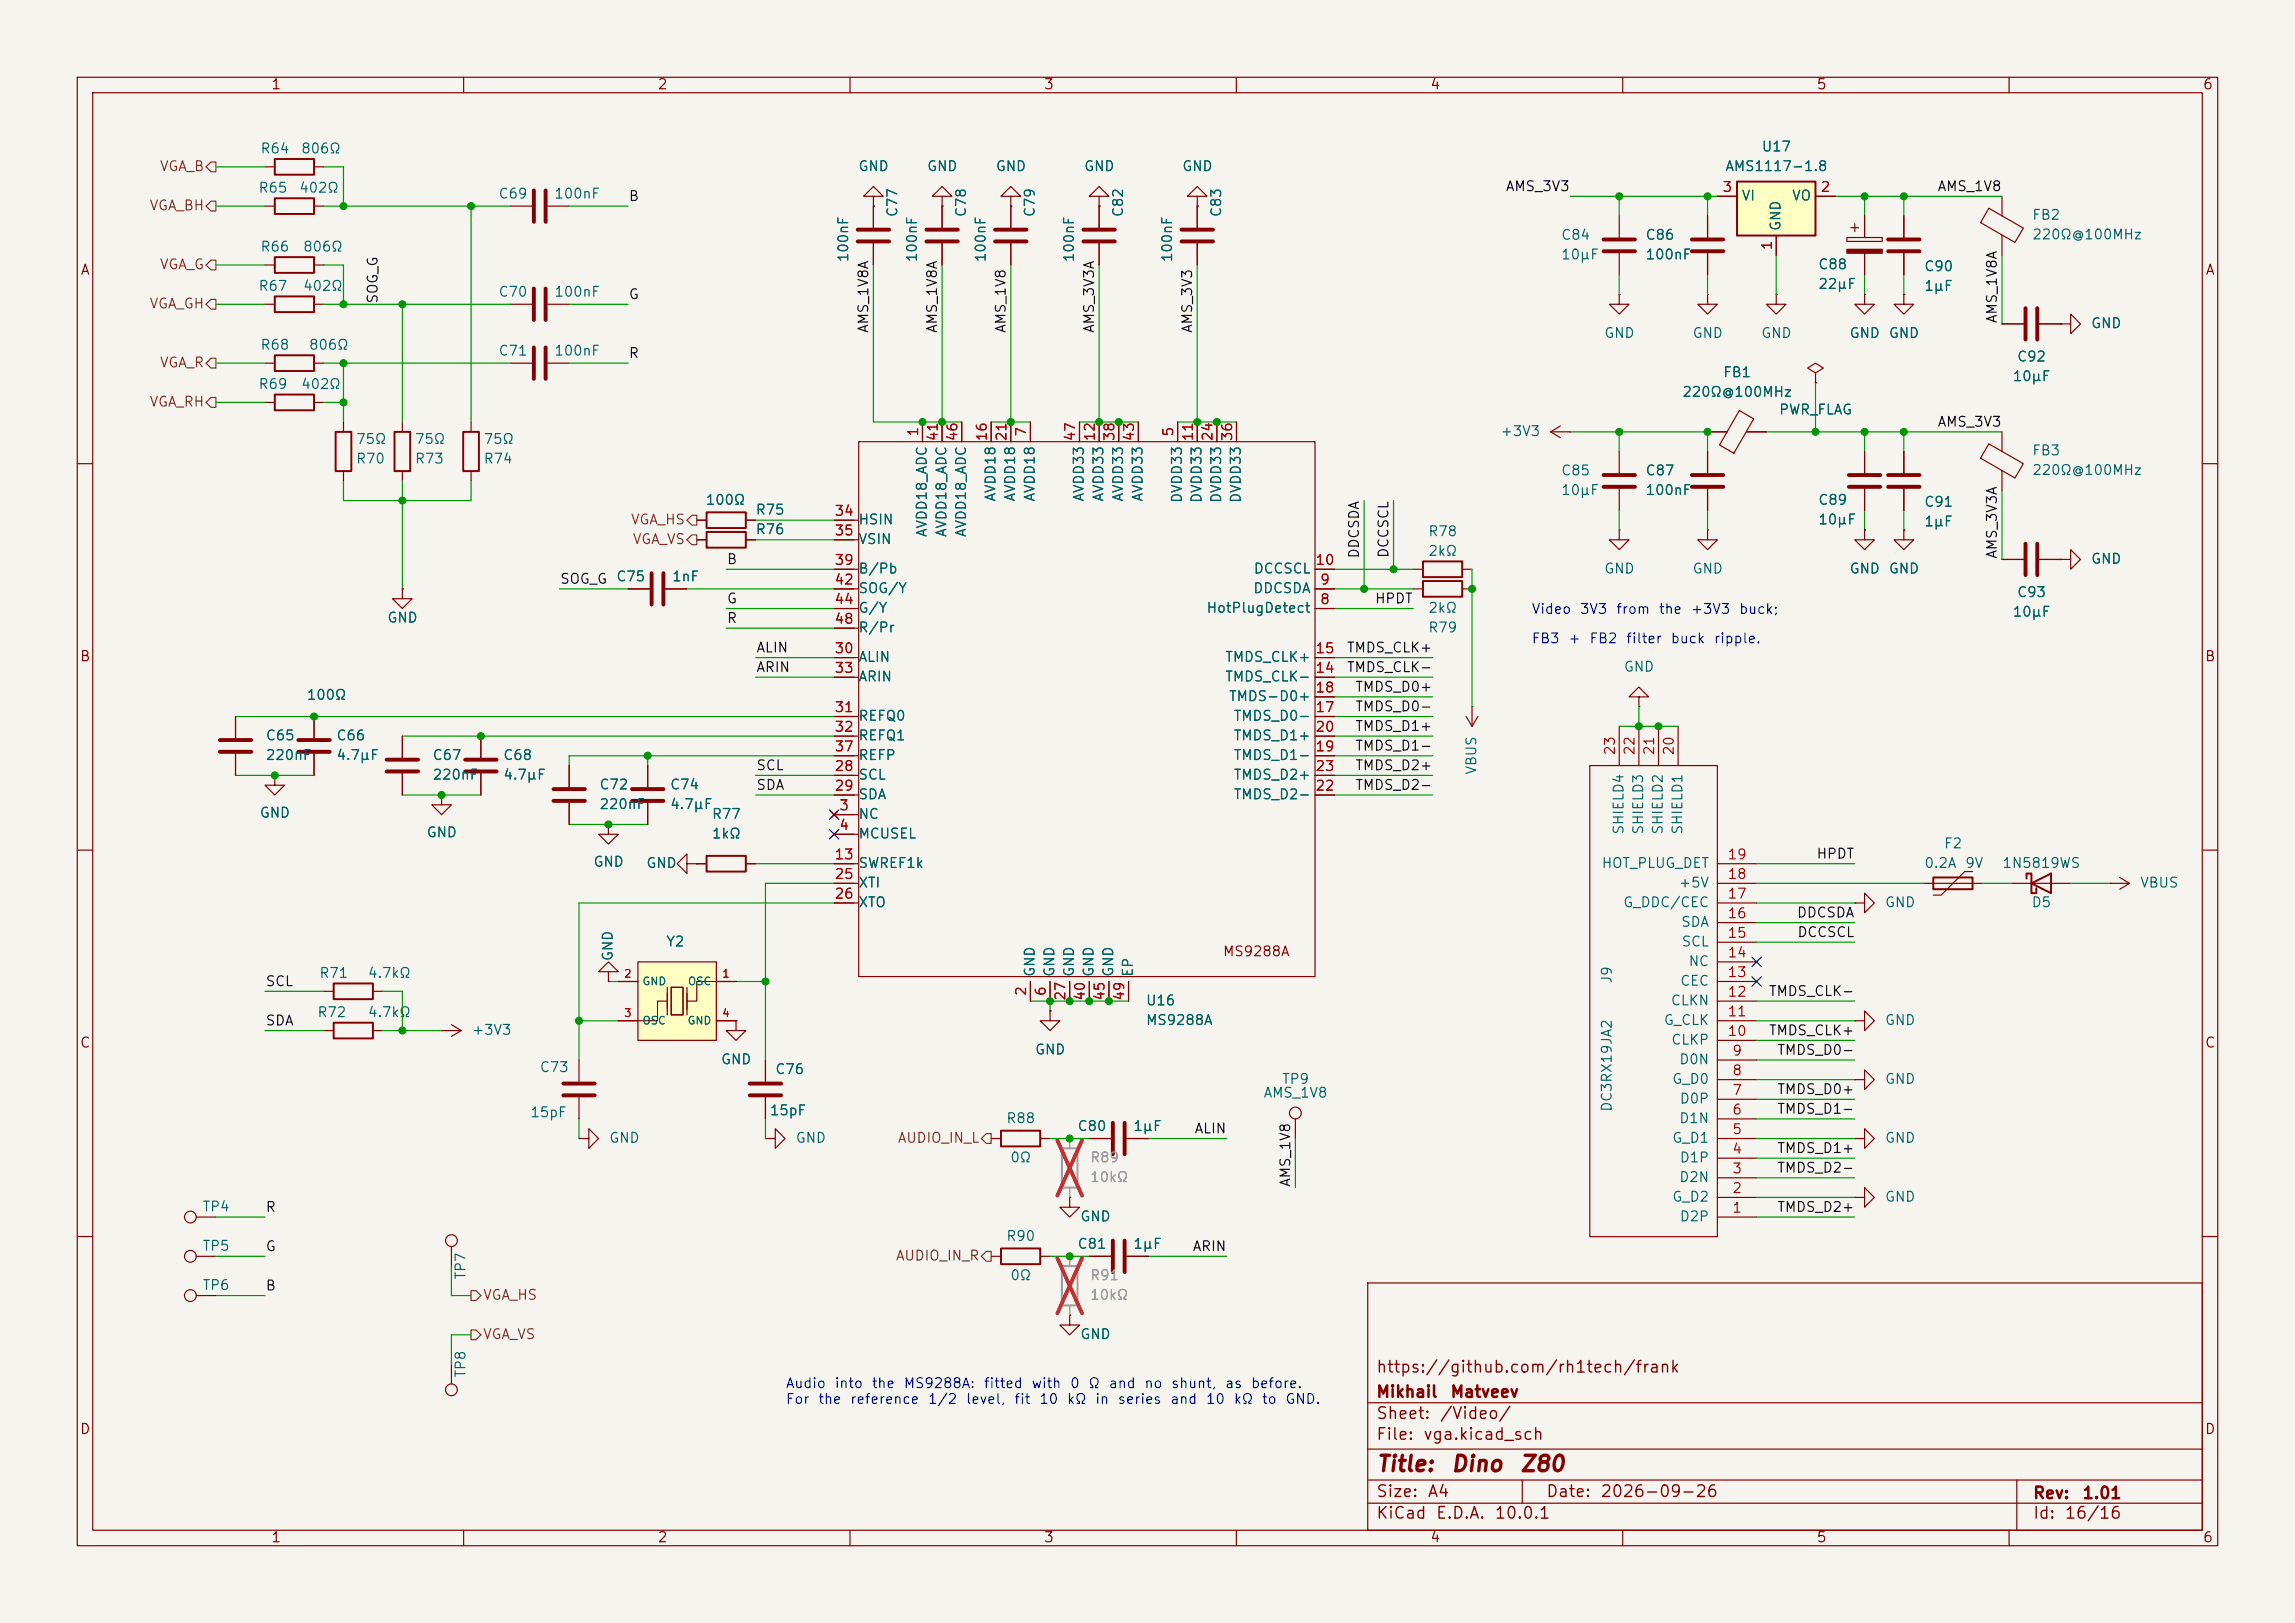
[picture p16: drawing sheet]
<svg xmlns="http://www.w3.org/2000/svg" width="297mm" height="210mm" viewBox="0 0 297 210" stroke-linecap="round" stroke-linejoin="round" font-family="sans-serif">
<defs><g id="words">
<g font-size="2" fill="#840000">
<text x="178" y="190.9">Title:</text>
<text x="187.7" y="190.9">Dino</text>
<text x="196.6" y="190.9">Z80</text>
</g>
<g font-size="1.5" fill="#840000">
<text x="178" y="178">https://github.com/rh1tech/frank</text>
<text x="178" y="184">Sheet:</text>
<text x="178" y="181.2">Mikhail</text>
<text x="186.2" y="184">/Video/</text>
<text x="187.6" y="181.2">Matveev</text>
<text x="178" y="186.7">File:</text>
<text x="184.1" y="186.7">vga.kicad_sch</text>
<text x="178" y="196.9">KiCad</text>
<text x="178" y="194.1">Size:</text>
<text x="184.7" y="194.1">A4</text>
<text x="185.7" y="196.9">E.D.A.</text>
<text x="193.3" y="196.9">10.0.1</text>
<text x="200" y="194.1">Date:</text>
<text x="207" y="194.1">2026-09-26</text>
<text x="263" y="194.3">Rev:</text>
<text x="263" y="196.9">Id:</text>
<text x="267.1" y="196.9">16/16</text>
<text x="269.4" y="194.3">1.01</text>
</g>
<g font-size="1.3" fill="#840000">
<text x="35" y="11.9">1</text>
<text x="85" y="11.9">2</text>
<text x="135" y="11.9">3</text>
<text x="185" y="11.9">4</text>
<text x="235" y="11.9">5</text>
<text x="285" y="11.9">6</text>
<text x="10.3" y="35.9">A</text>
<text x="285.3" y="35.9">A</text>
<text x="10.3" y="85.9">B</text>
<text x="285.3" y="85.9">B</text>
<text x="158.2" y="124.1">MS9288A</text>
<text x="10.3" y="135.9">C</text>
<text x="285.3" y="135.9">C</text>
<text x="10.3" y="185.9">D</text>
<text x="285.3" y="185.9">D</text>
<text x="35" y="199.9">1</text>
<text x="85" y="199.9">2</text>
<text x="135" y="199.9">3</text>
<text x="185" y="199.9">4</text>
<text x="235" y="199.9">5</text>
<text x="285" y="199.9">6</text>
</g>
<g font-size="1.3" fill="#725600">
<text x="20.6" y="22.5">VGA_B</text>
<text x="19.3" y="27.5">VGA_BH</text>
<text x="20.6" y="35.2">VGA_G</text>
<text x="19.3" y="40.2">VGA_GH</text>
<text x="20.6" y="47.9">VGA_R</text>
<text x="19.3" y="52.9">VGA_RH</text>
<text x="81.6" y="68.2">VGA_HS</text>
<text x="81.8" y="70.7">VGA_VS</text>
<text x="116.1" y="148.2">AUDIO_IN_L</text>
<text x="115.8" y="163.4">AUDIO_IN_R</text>
<text x="62.4" y="168.5">VGA_HS</text>
<text x="62.4" y="173.6">VGA_VS</text>
</g>
<g font-size="1.3" fill="#006464">
<text x="33.6" y="20.2">R64</text>
<text x="38.9" y="20.2">806Ω</text>
<text x="111" y="22.5">GND</text>
<text x="119.9" y="22.5">GND</text>
<text x="128.8" y="22.5">GND</text>
<text x="140.2" y="22.5">GND</text>
<text x="152.9" y="22.5">GND</text>
<text x="223.2" y="22.5">AMS1117-1.8</text>
<text x="227.9" y="19.9">U17</text>
<text x="33.4" y="25.2">R65</text>
<text x="38.6" y="25.2">402Ω</text>
<text x="64.4" y="26">C69</text>
<text x="71.6" y="26">100nF</text>
<text x="116.4" y="28.2" transform="rotate(-90 116.4 28.2)">C77</text>
<text x="125.3" y="28.2" transform="rotate(-90 125.3 28.2)">C78</text>
<text x="134.2" y="28.2" transform="rotate(-90 134.2 28.2)">C79</text>
<text x="145.6" y="28.2" transform="rotate(-90 145.6 28.2)">C82</text>
<text x="158.3" y="28.2" transform="rotate(-90 158.3 28.2)">C83</text>
<text x="225.3" y="26.3">VI</text>
<text x="230.7" y="30" transform="rotate(-90 230.7 30)">GND</text>
<text x="231.8" y="26.3">VO</text>
<text x="262.9" y="28.8">FB2</text>
<text x="33.6" y="32.9">R66</text>
<text x="39.1" y="32.9">806Ω</text>
<text x="110.1" y="34" transform="rotate(-90 110.1 34)">100nF</text>
<text x="119" y="34" transform="rotate(-90 119 34)">100nF</text>
<text x="127.9" y="34" transform="rotate(-90 127.9 34)">100nF</text>
<text x="139.3" y="34" transform="rotate(-90 139.3 34)">100nF</text>
<text x="152" y="34" transform="rotate(-90 152 34)">100nF</text>
<text x="201.9" y="33.9">10µF</text>
<text x="201.9" y="31.3">C84</text>
<text x="212.9" y="33.9">100nF</text>
<text x="212.9" y="31.3">C86</text>
<text x="235.2" y="35.2">C88</text>
<text x="248.9" y="35.4">C90</text>
<text x="262.9" y="31.3">220Ω@100MHz</text>
<text x="33.4" y="37.9">R67</text>
<text x="39.1" y="37.9">402Ω</text>
<text x="64.4" y="38.7">C70</text>
<text x="71.6" y="38.7">100nF</text>
<text x="235.2" y="37.7">22µF</text>
<text x="248.9" y="37.9">1µF</text>
<text x="33.6" y="45.6">R68</text>
<text x="39.9" y="45.6">806Ω</text>
<text x="64.4" y="46.3">C71</text>
<text x="71.6" y="46.3">100nF</text>
<text x="207.5" y="44">GND</text>
<text x="218.9" y="44">GND</text>
<text x="227.8" y="44">GND</text>
<text x="239.3" y="44">GND</text>
<text x="244.3" y="44">GND</text>
<text x="260.9" y="47.1">C92</text>
<text x="270.5" y="42.8">GND</text>
<text x="33.4" y="50.6">R69</text>
<text x="38.9" y="50.6">402Ω</text>
<text x="217.6" y="51.7">220Ω@100MHz</text>
<text x="222.9" y="49.1">FB1</text>
<text x="230.1" y="53.9">PWR_FLAG</text>
<text x="260.4" y="49.6">10µF</text>
<text x="46" y="57.8">75Ω</text>
<text x="53.6" y="57.8">75Ω</text>
<text x="62.5" y="57.8">75Ω</text>
<text x="194.1" y="56.7">+3V3</text>
<text x="262.9" y="59.2">FB3</text>
<text x="46" y="60.3">R70</text>
<text x="53.6" y="60.3">R73</text>
<text x="62.5" y="60.3">R74</text>
<text x="91.2" y="65.6">100Ω</text>
<text x="129.1" y="65" transform="rotate(-90 129.1 65)">AVDD18</text>
<text x="131.7" y="65" transform="rotate(-90 131.7 65)">AVDD18</text>
<text x="134.2" y="65" transform="rotate(-90 134.2 65)">AVDD18</text>
<text x="140.6" y="65" transform="rotate(-90 140.6 65)">AVDD33</text>
<text x="143.1" y="65" transform="rotate(-90 143.1 65)">AVDD33</text>
<text x="145.6" y="65" transform="rotate(-90 145.6 65)">AVDD33</text>
<text x="148.2" y="65" transform="rotate(-90 148.2 65)">AVDD33</text>
<text x="153.3" y="65.2" transform="rotate(-90 153.3 65.2)">DVDD33</text>
<text x="155.8" y="65.2" transform="rotate(-90 155.8 65.2)">DVDD33</text>
<text x="158.3" y="65.2" transform="rotate(-90 158.3 65.2)">DVDD33</text>
<text x="160.9" y="65.2" transform="rotate(-90 160.9 65.2)">DVDD33</text>
<text x="201.9" y="64.4">10µF</text>
<text x="201.9" y="61.8">C85</text>
<text x="212.9" y="64.4">100nF</text>
<text x="212.9" y="61.8">C87</text>
<text x="235.2" y="65.6">C89</text>
<text x="248.9" y="65.9">C91</text>
<text x="262.9" y="61.8">220Ω@100MHz</text>
<text x="97.7" y="66.9">R75</text>
<text x="97.7" y="69.4">R76</text>
<text x="111" y="68.2">HSIN</text>
<text x="111" y="70.7">VSIN</text>
<text x="120.2" y="69.6" transform="rotate(-90 120.2 69.6)">AVDD18_ADC</text>
<text x="122.8" y="69.6" transform="rotate(-90 122.8 69.6)">AVDD18_ADC</text>
<text x="125.3" y="69.6" transform="rotate(-90 125.3 69.6)">AVDD18_ADC</text>
<text x="184.7" y="69.7">R78</text>
<text x="235.2" y="68.2">10µF</text>
<text x="248.9" y="68.4">1µF</text>
<text x="79.7" y="75.5">C75</text>
<text x="86.9" y="75.5">1nF</text>
<text x="111" y="74.5">B/Pb</text>
<text x="111" y="77.1">SOG/Y</text>
<text x="162.1" y="77.1">DDCSDA</text>
<text x="162.2" y="74.5">DCCSCL</text>
<text x="184.7" y="72.2">2kΩ</text>
<text x="207.5" y="74.5">GND</text>
<text x="218.9" y="74.5">GND</text>
<text x="239.3" y="74.5">GND</text>
<text x="244.3" y="74.5">GND</text>
<text x="260.9" y="77.6">C93</text>
<text x="270.5" y="73.3">GND</text>
<text x="50" y="80.9">GND</text>
<text x="111" y="79.6">G/Y</text>
<text x="111" y="82.1">R/Pr</text>
<text x="156" y="79.6">HotPlugDetect</text>
<text x="184.7" y="82.1">R79</text>
<text x="184.7" y="79.6">2kΩ</text>
<text x="260.4" y="80.1">10µF</text>
<text x="111" y="86">ALIN</text>
<text x="111" y="88.5">ARIN</text>
<text x="158.5" y="88.5">TMDS_CLK-</text>
<text x="158.5" y="86">TMDS_CLK+</text>
<text x="210.1" y="87.2">GND</text>
<text x="39.6" y="90.9">100Ω</text>
<text x="111" y="93.6">REFQ0</text>
<text x="158.9" y="91">TMDS-D0+</text>
<text x="159.6" y="93.6">TMDS_D0-</text>
<text x="34.3" y="98.7">220nF</text>
<text x="34.3" y="96.1">C65</text>
<text x="43.4" y="98.7">4.7µF</text>
<text x="43.4" y="96.1">C66</text>
<text x="55.9" y="101.2">220nF</text>
<text x="55.9" y="98.7">C67</text>
<text x="65" y="101.2">4.7µF</text>
<text x="65" y="98.7">C68</text>
<text x="111" y="101.2">SCL</text>
<text x="111" y="96.1">REFQ1</text>
<text x="111" y="98.7">REFP</text>
<text x="159.6" y="98.7">TMDS_D1-</text>
<text x="159.6" y="96.1">TMDS_D1+</text>
<text x="159.6" y="101.2">TMDS_D2+</text>
<text x="191.4" y="100.3" transform="rotate(-90 191.4 100.3)">VBUS</text>
<text x="33.5" y="106.1">GND</text>
<text x="77.5" y="105">220nF</text>
<text x="77.5" y="102.5">C72</text>
<text x="86.6" y="105">4.7µF</text>
<text x="86.6" y="102.5">C74</text>
<text x="92" y="106.3">R77</text>
<text x="111" y="106.3">NC</text>
<text x="111" y="103.7">SDA</text>
<text x="159.6" y="103.7">TMDS_D2-</text>
<text x="55.1" y="108.6">GND</text>
<text x="76.7" y="112.5">GND</text>
<text x="83.5" y="112.6">GND</text>
<text x="92" y="108.8">1kΩ</text>
<text x="111" y="108.8">MCUSEL</text>
<text x="111" y="112.6">SWREF1k</text>
<text x="207.2" y="112.6">HOT_PLUG_DET</text>
<text x="210.4" y="108.1" transform="rotate(-90 210.4 108.1)">SHIELD4</text>
<text x="213" y="108.1" transform="rotate(-90 213 108.1)">SHIELD3</text>
<text x="215.5" y="108.1" transform="rotate(-90 215.5 108.1)">SHIELD2</text>
<text x="218" y="108.1" transform="rotate(-90 218 108.1)">SHIELD1</text>
<text x="248.9" y="112.6">0.2A</text>
<text x="251.5" y="110.1">F2</text>
<text x="254.2" y="112.6">9V</text>
<text x="259" y="112.6">1N5819WS</text>
<text x="111" y="115.2">XTI</text>
<text x="111" y="117.7">XTO</text>
<text x="210" y="117.7">G_DDC/CEC</text>
<text x="217.2" y="115.2">+5V</text>
<text x="243.8" y="117.7">GND</text>
<text x="262.8" y="117.7">D5</text>
<text x="276.9" y="115.2">VBUS</text>
<text x="79.6" y="124.5" transform="rotate(-90 79.6 124.5)">GND</text>
<text x="86.1" y="122.8">Y2</text>
<text x="217.5" y="120.2">SDA</text>
<text x="217.5" y="122.8">SCL</text>
<text x="218.4" y="125.3">NC</text>
<text x="41" y="131.9">R72</text>
<text x="41.2" y="126.8">R71</text>
<text x="47.5" y="126.8">4.7kΩ</text>
<text x="47.5" y="131.9">4.7kΩ</text>
<text x="134.2" y="126.5" transform="rotate(-90 134.2 126.5)">GND</text>
<text x="136.8" y="126.5" transform="rotate(-90 136.8 126.5)">GND</text>
<text x="139.3" y="126.5" transform="rotate(-90 139.3 126.5)">GND</text>
<text x="141.8" y="126.5" transform="rotate(-90 141.8 126.5)">GND</text>
<text x="144.4" y="126.5" transform="rotate(-90 144.4 126.5)">GND</text>
<text x="146.9" y="126.5" transform="rotate(-90 146.9 126.5)">EP</text>
<text x="148.2" y="130.4">U16</text>
<text x="208.9" y="127.4" transform="rotate(-90 208.9 127.4)">J9</text>
<text x="216.1" y="130.4">CLKN</text>
<text x="217.3" y="127.9">CEC</text>
<text x="61" y="134.2">+3V3</text>
<text x="133.9" y="136.8">GND</text>
<text x="148.2" y="132.9">MS9288A</text>
<text x="215.2" y="132.9">G_CLK</text>
<text x="216.2" y="135.5">CLKP</text>
<text x="243.8" y="132.9">GND</text>
<text x="69.8" y="139">C73</text>
<text x="93.2" y="138">GND</text>
<text x="100.2" y="139.3">C76</text>
<text x="163.4" y="142.3">AMS_1V8</text>
<text x="165.8" y="140.6">TP9</text>
<text x="208.9" y="144" transform="rotate(-90 208.9 144)">DC3RX19JA2</text>
<text x="216.3" y="140.6">G_D0</text>
<text x="217.2" y="138">D0N</text>
<text x="217.3" y="143.1">D0P</text>
<text x="243.8" y="140.6">GND</text>
<text x="68.5" y="144.9">15pF</text>
<text x="78.7" y="148.2">GND</text>
<text x="99.5" y="144.6">15pF</text>
<text x="102.9" y="148.2">GND</text>
<text x="130.1" y="145.6">R88</text>
<text x="139.4" y="146.7">C80</text>
<text x="146.6" y="146.7">1µF</text>
<text x="216.3" y="148.2">G_D1</text>
<text x="217.2" y="145.6">D1N</text>
<text x="243.8" y="148.2">GND</text>
<text x="130.6" y="150.7">0Ω</text>
<text x="216.3" y="155.8">G_D2</text>
<text x="217.2" y="153.3">D2N</text>
<text x="217.3" y="150.7">D1P</text>
<text x="243.8" y="155.8">GND</text>
<text x="26.1" y="157.1">TP4</text>
<text x="130.1" y="160.9">R90</text>
<text x="139.4" y="161.9">C81</text>
<text x="139.7" y="158.3">GND</text>
<text x="146.6" y="161.9">1µF</text>
<text x="217.3" y="158.3">D2P</text>
<text x="26.1" y="167.2">TP6</text>
<text x="26.1" y="162.2">TP5</text>
<text x="60.6" y="165.7" transform="rotate(-90 60.6 165.7)">TP7</text>
<text x="130.6" y="166">0Ω</text>
<text x="139.7" y="173.6">GND</text>
<text x="60.6" y="178.4" transform="rotate(-90 60.6 178.4)">TP8</text>
</g>
<g font-size="1.3" fill="#0f0f0f">
<text x="81.3" y="26.3">B</text>
<text x="194.8" y="25.1">AMS_3V3</text>
<text x="250.7" y="25.1">AMS_1V8</text>
<text x="49.2" y="39.4" transform="rotate(-90 49.2 39.4)">SOG_G</text>
<text x="81.3" y="39">G</text>
<text x="258.7" y="41.9" transform="rotate(-90 258.7 41.9)">AMS_1V8A</text>
<text x="81.3" y="46.6">R</text>
<text x="112.7" y="43.2" transform="rotate(-90 112.7 43.2)">AMS_1V8A</text>
<text x="121.6" y="43.2" transform="rotate(-90 121.6 43.2)">AMS_1V8A</text>
<text x="130.5" y="43.2" transform="rotate(-90 130.5 43.2)">AMS_1V8</text>
<text x="141.9" y="43.2" transform="rotate(-90 141.9 43.2)">AMS_3V3A</text>
<text x="154.6" y="43.2" transform="rotate(-90 154.6 43.2)">AMS_3V3</text>
<text x="250.7" y="55.5">AMS_3V3</text>
<text x="72.4" y="75.9">SOG_G</text>
<text x="94" y="73.3">B</text>
<text x="176.2" y="72.4" transform="rotate(-90 176.2 72.4)">DDCSDA</text>
<text x="180" y="72.3" transform="rotate(-90 180 72.3)">DCCSCL</text>
<text x="258.7" y="72.4" transform="rotate(-90 258.7 72.4)">AMS_3V3A</text>
<text x="94" y="80.9">R</text>
<text x="94" y="78.4">G</text>
<text x="177.8" y="78.4">HPDT</text>
<text x="97.8" y="84.7">ALIN</text>
<text x="97.8" y="87.3">ARIN</text>
<text x="174.2" y="84.7">TMDS_CLK+</text>
<text x="174.2" y="87.3">TMDS_CLK-</text>
<text x="175.3" y="89.8">TMDS_D0+</text>
<text x="175.3" y="94.9">TMDS_D1+</text>
<text x="175.3" y="92.4">TMDS_D0-</text>
<text x="97.8" y="100">SCL</text>
<text x="175.3" y="97.4">TMDS_D1-</text>
<text x="175.3" y="100">TMDS_D2+</text>
<text x="97.8" y="102.5">SDA</text>
<text x="175.3" y="102.5">TMDS_D2-</text>
<text x="235" y="111.4">HPDT</text>
<text x="232.4" y="119">DDCSDA</text>
<text x="232.5" y="121.6">DCCSCL</text>
<text x="34.3" y="127.9">SCL</text>
<text x="228.8" y="129.2">TMDS_CLK-</text>
<text x="34.3" y="133">SDA</text>
<text x="228.8" y="134.3">TMDS_CLK+</text>
<text x="229.9" y="136.8">TMDS_D0-</text>
<text x="229.9" y="141.9">TMDS_D0+</text>
<text x="154.5" y="147">ALIN</text>
<text x="229.9" y="144.4">TMDS_D1-</text>
<text x="229.9" y="149.5">TMDS_D1+</text>
<text x="167.3" y="153.7" transform="rotate(-90 167.3 153.7)">AMS_1V8</text>
<text x="229.9" y="152.1">TMDS_D2-</text>
<text x="34.3" y="157.1">R</text>
<text x="229.9" y="157.1">TMDS_D2+</text>
<text x="34.3" y="162.2">G</text>
<text x="34.3" y="167.3">B</text>
<text x="154.3" y="162.2">ARIN</text>
</g>
<g font-size="1.3" fill="#a90000">
<text x="222.8" y="25.1">3</text>
<text x="235.5" y="25.1">2</text>
<text x="229.6" y="32.5" transform="rotate(-90 229.6 32.5)">1</text>
<text x="119.1" y="56.6" transform="rotate(-90 119.1 56.6)">1</text>
<text x="121.7" y="57.2" transform="rotate(-90 121.7 57.2)">41</text>
<text x="124.2" y="57.2" transform="rotate(-90 124.2 57.2)">46</text>
<text x="128" y="57.2" transform="rotate(-90 128 57.2)">16</text>
<text x="130.6" y="57.2" transform="rotate(-90 130.6 57.2)">21</text>
<text x="133.1" y="56.6" transform="rotate(-90 133.1 56.6)">7</text>
<text x="139.4" y="57.2" transform="rotate(-90 139.4 57.2)">47</text>
<text x="142" y="57.2" transform="rotate(-90 142 57.2)">12</text>
<text x="144.5" y="57.2" transform="rotate(-90 144.5 57.2)">38</text>
<text x="147.1" y="57.2" transform="rotate(-90 147.1 57.2)">43</text>
<text x="152.1" y="56.6" transform="rotate(-90 152.1 56.6)">5</text>
<text x="154.7" y="57.2" transform="rotate(-90 154.7 57.2)">11</text>
<text x="157.2" y="57.2" transform="rotate(-90 157.2 57.2)">24</text>
<text x="159.8" y="57.2" transform="rotate(-90 159.8 57.2)">36</text>
<text x="107.9" y="67.1">34</text>
<text x="107.9" y="69.6">35</text>
<text x="107.9" y="73.4">39</text>
<text x="107.9" y="75.9">42</text>
<text x="170.1" y="73.4">10</text>
<text x="170.7" y="75.9">9</text>
<text x="107.9" y="78.5">44</text>
<text x="107.9" y="81">48</text>
<text x="170.7" y="78.5">8</text>
<text x="107.9" y="84.8">30</text>
<text x="107.9" y="87.4">33</text>
<text x="170.1" y="87.4">14</text>
<text x="170.1" y="84.8">15</text>
<text x="170.1" y="89.9">18</text>
<text x="107.9" y="92.5">31</text>
<text x="107.9" y="95">32</text>
<text x="170.1" y="92.5">17</text>
<text x="170.1" y="95">20</text>
<text x="107.9" y="100.1">28</text>
<text x="107.9" y="97.5">37</text>
<text x="170.1" y="97.5">19</text>
<text x="170.1" y="100.1">23</text>
<text x="209.3" y="97.8" transform="rotate(-90 209.3 97.8)">23</text>
<text x="211.8" y="97.8" transform="rotate(-90 211.8 97.8)">22</text>
<text x="214.4" y="97.8" transform="rotate(-90 214.4 97.8)">21</text>
<text x="216.9" y="97.8" transform="rotate(-90 216.9 97.8)">20</text>
<text x="107.9" y="102.6">29</text>
<text x="108.5" y="105.2">3</text>
<text x="108.5" y="107.7">4</text>
<text x="170.1" y="102.6">22</text>
<text x="107.9" y="111.5">13</text>
<text x="223.5" y="111.5">19</text>
<text x="107.9" y="114">25</text>
<text x="107.9" y="116.6">26</text>
<text x="223.5" y="119.1">16</text>
<text x="223.5" y="116.6">17</text>
<text x="223.5" y="114">18</text>
<text x="223.5" y="124.2">14</text>
<text x="223.5" y="121.7">15</text>
<text x="133.1" y="129" transform="rotate(-90 133.1 129)">2</text>
<text x="135.6" y="129" transform="rotate(-90 135.6 129)">6</text>
<text x="138.2" y="129.6" transform="rotate(-90 138.2 129.6)">27</text>
<text x="140.7" y="129.6" transform="rotate(-90 140.7 129.6)">40</text>
<text x="143.3" y="129.6" transform="rotate(-90 143.3 129.6)">45</text>
<text x="145.8" y="129.6" transform="rotate(-90 145.8 129.6)">49</text>
<text x="223.5" y="131.8">11</text>
<text x="223.5" y="129.3">12</text>
<text x="223.5" y="126.7">13</text>
<text x="223.5" y="134.4">10</text>
<text x="224.1" y="136.9">9</text>
<text x="224.1" y="142">7</text>
<text x="224.1" y="139.4">8</text>
<text x="224.1" y="149.6">4</text>
<text x="224.1" y="147.1">5</text>
<text x="224.1" y="144.5">6</text>
<text x="224.1" y="154.7">2</text>
<text x="224.1" y="152.1">3</text>
<text x="224.1" y="157.2">1</text>
</g>
<g font-size="1.3" fill="#0000c2">
<text x="198.1" y="83.6">FB3</text>
<text x="198.1" y="79.8">Video</text>
<text x="202.9" y="83.6">+</text>
<text x="204.4" y="79.8">3V3</text>
<text x="205.6" y="83.6">FB2</text>
<text x="209" y="79.8">from</text>
<text x="210.3" y="83.6">filter</text>
<text x="214.6" y="79.8">the</text>
<text x="216.1" y="83.6">buck</text>
<text x="218.7" y="79.8">+3V3</text>
<text x="221.7" y="83.6">ripple.</text>
<text x="225" y="79.8">buck;</text>
<text x="101.6" y="179.9">Audio</text>
<text x="107.9" y="179.9">into</text>
<text x="112.7" y="179.9">the</text>
<text x="116.8" y="179.9">MS9288A:</text>
<text x="127.2" y="179.9">fitted</text>
<text x="133.4" y="179.9">with</text>
<text x="138.4" y="179.9">0</text>
<text x="140.8" y="179.9">Ω</text>
<text x="143.4" y="179.9">and</text>
<text x="148" y="179.9">no</text>
<text x="151.5" y="179.9">shunt,</text>
<text x="158.4" y="179.9">as</text>
<text x="161.8" y="179.9">before.</text>
<text x="101.6" y="182">For</text>
<text x="105.8" y="182">the</text>
<text x="109.9" y="182">reference</text>
<text x="120" y="182">1/2</text>
<text x="124.9" y="182">level,</text>
<text x="131.2" y="182">fit</text>
<text x="134.4" y="182">10</text>
<text x="138" y="182">kΩ</text>
<text x="141.6" y="182">in</text>
<text x="144.6" y="182">series</text>
<text x="151.3" y="182">and</text>
<text x="156" y="182">10</text>
<text x="159.6" y="182">kΩ</text>
<text x="163.2" y="182">to</text>
<text x="166.3" y="182">GND.</text>
</g>
<g font-size="1.3" fill="#939391">
<text x="141" y="153.3">10kΩ</text>
<text x="141" y="150.7">R89</text>
<text x="141" y="166">R91</text>
<text x="141" y="168.5">10kΩ</text>
</g>
<g font-size="1" fill="#a90000">
<text x="80.7" y="126.7">2</text>
<text x="80.7" y="131.8">3</text>
<text x="93.4" y="131.8">4</text>
<text x="93.4" y="126.7">1</text>
</g>
<g font-size="1" fill="#006464">
<text x="83.1" y="127.7">GND</text>
<text x="88.9" y="127.7">OSC</text>
<text x="83.1" y="132.8">OSC</text>
<text x="88.9" y="132.8">GND</text>
</g>
</g></defs>
<path d="M0 0h297v210h-297z" fill="#f5f4ef" stroke="#f5f4ef" stroke-width=".13"/>
<g fill="none" stroke="#840000" stroke-width=".15">
<path d="M10 10h277v190h-277zM12 12h273v186h-273zM60 10v2M110 10v2M160 10v2M210 10v2M260 10v2M241.3 58.4v2.8M10 60h2M241.3 63.2v2.8M285 60h2M83.8 99.1v2.8"/>
<path d="M10 110h2M83.8 103.9v2.8M285 110h2M10 160h2M25.4 167.6h2.5M177 166h108v32h-108zM285 160h2M60 198v2M110 198v2M160 198v2M177 194.5h108M177 191.5h108"/>
<path d="M177 187.5h108M177 181.5h108M197 191.5v3M210 198v2M260 198v2M261 191.5v6.5"/>
<circle cx="24.6" cy="167.6" r=".76"/>
</g>
<path d="M239.3 61.5h4M239.3 63h4M81.8 102.1h4.1M81.8 103.6h4.1" fill="none" stroke="#840000" stroke-width=".51"/>
<path d="M224.8 23.5h10.1v7h-10.1z" fill="#ffffc2"/>
<g fill="none" stroke="#840000" stroke-width=".25">
<path d="M35.6 20.6h5v2h-5zM35.6 25.7h5v2h-5zM35.6 38.4h5v2h-5zM35.6 33.3h5v2h-5zM224.8 23.5h10.1v7h-10.1zM35.6 46h5v2h-5zM91.4 66.3h5.1v2h-5.1zM184.1 75.2h5.1v2h-5.1zM184.1 72.6h5.1v2.1h-5.1zM91.4 110.7h5.1v2.1h-5.1zM43.2 127.3h5.1v2h-5.1zM43.2 132.3h5.1v2.1h-5.1z"/>
<path d="M129.5 146.3h5.1v2h-5.1zM129.5 161.5h5.1v2.1h-5.1z"/>
</g>
<g fill="none" stroke="#840000" stroke-width=".15">
<path d="M34.3 26.7h1.3M34.3 39.4h1.3M34.3 21.6h1.3M34.3 34.3h1.3M40.6 26.7h1.3M40.6 39.4h1.3M40.6 21.6h1.3M40.6 34.3h1.3M66 26.7h2.8M66 39.4h2.8M70.9 26.7h2.8M70.9 39.4h2.8"/>
<path d="M142.2 25.4h-1.2l1.2-1.3 1.3 1.3h-1.3v1.3M142.2 26.7h.1M142.2 26.7v2.8M142.2 31.5v2.8M154.9 25.4h-1.2l1.2-1.3 1.3 1.3h-1.3v1.3M154.9 26.7h.1M154.9 26.7v2.8M154.9 31.5v2.8M209.5 38.1v1.3h1.3l-1.3 1.2-1.2-1.2h1.2M209.5 38.1h.1M209.5 27.9v2.8M209.5 32.8v2.8"/>
<path d="M221 38.1v1.3h1.2l-1.2 1.2-1.3-1.2h1.3M221 38.1h.1M221 27.9v2.8M221 32.8v2.8M222.2 25.4h2.6M229.9 38.1v1.3h1.2l-1.2 1.2-1.3-1.2h1.3M229.9 38.1h.1M229.9 30.5v2.5M234.9 25.4h2.6M239 30.7h4.6v.5h-4.6zM239.5 29.5h1M240 29v1"/>
<path d="M241.3 38.1v1.3h1.3l-1.3 1.2-1.3-1.2h1.3M241.3 38.1h.1M241.3 27.9v2.8M241.3 32.8v2.8M246.4 38.1v1.3h1.2l-1.2 1.2-1.3-1.2h1.3M246.4 38.1h.1M246.4 27.9v2.8M246.4 32.8v2.8M257.4 26.9l4.4 2.6-1 1.9-4.5-2.6zM259.1 25.4v2.5M259.1 30.4v2.6M34.3 47h1.3"/>
<path d="M40.6 47h1.3M66 47h2.8M70.9 47h2.8M200.7 55.9l1.2 .7M200.7 55.9h2.5M201.9 55.1l-1.2 .8M203.2 55.9h.1M209.5 58.4v2.8M221 55.9h2.5M221 58.4v2.8M225.1 53.1l1.8 1.1-2.5 4.4-1.9-1zM226 55.9h2.6"/>
<path d="M234.9 48.3l1.1-.7-1.1-.6-1 .6 1 .7v1.2M234.9 49.5h.1M246.4 58.4v2.8M257.4 57.4l4.4 2.6-1 1.8-4.5-2.5zM259.1 55.9v2.5M259.1 41.9h2.8M263.9 41.9h2.8M266.7 41.9h1.3v-1.3l1.2 1.3-1.2 1.3v-1.3M266.7 41.9h.1M81.3 76.2h2.8M86.1 76.2h2.8M90.2 67.3h1.2"/>
<path d="M96.5 67.3h1.3M182.9 76.2h1.2M182.9 73.7h1.2M189.2 76.2h1.3M189.2 73.7h1.3M209.5 68.6v1.3h1.3l-1.3 1.2-1.2-1.2h1.2M209.5 68.6h.1M209.5 63.2v2.8M221 68.6v1.3h1.2l-1.2 1.2-1.3-1.2h1.3M221 68.6h.1M221 63.2v2.8M241.3 68.6v1.3h1.3l-1.3 1.2-1.3-1.2h1.3"/>
<path d="M241.3 68.6h.1M246.4 68.6v1.3h1.2l-1.2 1.2-1.3-1.2h1.3M246.4 68.6h.1M246.4 63.2v2.8M259.1 60.9v2.6M259.1 72.4h2.8M263.9 72.4h2.8M266.7 72.4h1.3v-1.3l1.2 1.3-1.2 1.3v-1.3M266.7 72.4h.1M30.5 92.7v2.8M30.5 97.5v2.8M40.6 92.7v2.8"/>
<path d="M40.6 97.5v2.8M52.1 95.3v2.7M62.2 95.3v2.7M73.7 99.1v2.8M189.7 92.7l.8 1.3M190.5 91.4h.1M190.5 91.4v2.6M191.3 92.7l-.8 1.3M212.1 90.2h-1.3l1.3-1.3 1.3 1.3h-1.3v1.2M212.1 91.4h.1M35.6 100.3v1.3h1.2l-1.2 1.3-1.3-1.3h1.3M35.6 100.3h.1"/>
<path d="M52.1 100.1v2.8M57.1 102.9v1.2h1.3l-1.3 1.3-1.2-1.3h1.2M57.1 102.9h.1M62.2 100.1v2.8M73.7 103.9v2.8M78.7 106.7v1.3h1.3l-1.3 1.2-1.2-1.2h1.2M78.7 106.7h.1M88.9 111.8v1.2l-1.3-1.2 1.3-1.3v1.3h1.3M90.2 111.8h.1M90.2 111.8h1.2M96.5 111.8h1.3M41.9 128.3h1.3"/>
<path d="M41.9 133.4h1.3M48.3 128.3h1.2M48.3 133.4h1.2M57.1 133.4h.1M57.1 133.4h2.6M58.4 132.6l1.3 .8M59.7 133.4l-1.3 .7M74.9 137.2v2.8M78.7 125.7h-1.2l1.2-1.2 1.3 1.2h-1.3v1.3M78.7 127h.1M95.2 132.1v1.3h-1.2l1.2 1.2 1.3-1.2h-1.3M95.2 132.1h.1"/>
<path d="M99.1 137.2v2.8M135.9 130.8v1.3h-1.3l1.3 1.3 1.3-1.3h-1.3M135.9 130.8h.1M74.9 147.3h1.3v1.3l1.3-1.3-1.3-1.2v1.2M74.9 147.3h.1M74.9 142v2.8M99.1 142v2.8M128.3 147.3h1.2M134.6 147.3h1.3M138.4 154.9v1.3h-1.2l1.2 1.3 1.3-1.3h-1.3M138.4 154.9h.1M141 147.3h2.8"/>
<path d="M145.8 147.3h2.8M167.6 144.8v2.5M240 147.3h1.3v-1.2l1.3 1.2-1.3 1.3v-1.3M240 147.3h.1M240 154.9h1.3v-1.2l1.3 1.2-1.3 1.3v-1.3M240 154.9h.1M25.4 162.6h2.5M128.3 162.6h1.2M134.6 162.6h1.3M138.4 170.2v1.3h-1.2l1.2 1.2 1.3-1.2h-1.3M138.4 170.2h.1M141 162.6h2.8"/>
<path d="M145.8 162.6h2.8"/>
<circle cx="167.6" cy="144" r=".76"/>
<circle cx="24.6" cy="162.6" r=".76"/>
</g>
<g fill="none" stroke="#840000" stroke-width=".51">
<path d="M69.1 24.6v4.1M69.1 37.3v4.1M70.6 24.6v4.1M70.6 37.3v4.1M140.2 31.2h4.1M140.2 29.7h4.1M152.9 31.2h4.1M152.9 29.7h4.1M207.5 31h4.1M207.5 32.5h4.1M218.9 31h4.1M218.9 32.5h4.1"/>
<path d="M244.3 31h4.1M244.3 32.5h4.1M262.1 39.9v4M263.7 39.9v4M69.1 45v4M70.6 45v4M84.3 74.2v4M85.9 74.2v4M207.5 61.5h4.1M207.5 63h4.1M218.9 61.5h4.1M218.9 63h4.1"/>
<path d="M244.3 61.5h4.1M244.3 63h4.1M262.1 70.4v4M263.7 70.4v4M28.4 95.8h4.1M28.4 97.3h4.1M38.6 95.8h4.1M38.6 97.3h4.1M50 98.3h4.1M50 99.8h4.1M60.2 98.3h4.1M60.2 99.8h4.1"/>
<path d="M71.6 102.1h4.1M71.6 103.6h4.1M72.9 140.2h4.1M72.9 141.7h4.1M97 140.2h4.1M97 141.7h4.1M144 145.3v4.1M145.5 145.3v4.1M144 160.5v4.1M145.5 160.5v4.1"/>
</g>
<path d="M137.4 148.6h2v5.1h-2zM137.4 163.8h2v5.1h-2z" fill="none" stroke="#9c9b98" stroke-width=".25"/>
<path d="M138.4 147.3v1.3M138.4 153.7v1.2M138.4 162.6v1.2M138.4 168.9v1.3" fill="none" stroke="#9c9b98" stroke-width=".15"/>
<path d="M136.8 147.5l3.2 7.2M140 147.5l-3.2 7.2M136.8 162.8l3.2 7.2M140 162.8l-3.2 7.2" fill="none" stroke="#e12e31" stroke-width=".46"/>
<path d="M239 32.3h4.6v.5h-4.6z" fill="#840000" stroke="#840000" stroke-width=".15"/>
<path d="M82.5 124.5h10.2v10.1h-10.2z" fill="#ffffc2"/>
<g fill="none" stroke="#840000" stroke-width=".15">
<path d="M113 25.4h-1.2l1.2-1.3 1.3 1.3h-1.3v1.3M113 26.7h.1M113 26.7v2.8M113 31.5v2.8M121.9 25.4h-1.3l1.3-1.3 1.3 1.3h-1.3v1.3M121.9 26.7h.1M121.9 26.7v2.8M121.9 31.5v2.8M130.8 25.4h-1.3l1.3-1.3 1.3 1.3h-1.3v1.3M130.8 26.7h.1M130.8 26.7v2.8M130.8 31.5v2.8"/>
<path d="M142.2 26.7h.1M142.2 26.7v2.8M142.2 31.5v2.8M154.9 26.7h.1M154.9 26.7v2.8M154.9 31.5v2.8M221 27.9v2.8M221 32.8v2.8M222.2 25.4h2.6M229.9 30.5v2.5M234.9 25.4h2.6M241.3 38.1h.1"/>
<path d="M241.3 27.9v2.8M241.3 32.8v2.8M246.4 38.1h.1M246.4 27.9v2.8M246.4 32.8v2.8M34.3 52.1h1.3M40.6 52.1h1.3M44.4 54.6v1.3M52.1 54.6v1.3M61 54.6v1.3M111.1 57.2h59.1v69.2h-59.1zM119.4 54.6v2.6"/>
<path d="M121.9 54.6v2.6M124.5 54.6v2.6M128.3 54.6v2.6M130.8 54.6v2.6M133.3 54.6v2.6M139.7 54.6v2.6M142.2 54.6v2.6M144.8 54.6v2.6M147.3 54.6v2.6M152.4 54.6v2.6M154.9 54.6v2.6M157.5 54.6v2.6"/>
<path d="M160 54.6v2.6M221 55.9h2.5M221 58.4v2.8M226.1 55.9h2.5M234.9 49.5h.1M241.3 58.4v2.8M246.4 58.4v2.8M259.1 41.9h2.8M263.9 41.9h2.8M266.7 41.9h.1M44.4 61v1.2M52.1 76.2v1.3h1.2l-1.2 1.2-1.3-1.2h1.3"/>
<path d="M52.1 76.2h.1M52.1 61v1.2M61 61v1.2M81.3 76.2h2.8M86.1 76.2h2.8M90.2 67.3h1.2M90.2 69.9h1.2M96.5 67.3h1.3M96.5 69.9h1.3M107.9 67.3h3.2M107.9 69.9h3.2M107.9 73.7h3.2"/>
<path d="M107.9 76.2h3.2M107.9 78.7h3.2M170.2 73.7h2.5M170.2 76.2h2.5M170.2 78.7h2.5M221 63.2v2.8M241.3 68.6h.1M241.3 63.2v2.8M246.4 68.6h.1M246.4 63.2v2.8M259.1 72.4h2.8M263.9 72.4h2.8"/>
<path d="M266.7 72.4h.1M30.5 92.7v2.8M30.5 97.5v2.8M40.6 92.7v2.8M40.6 97.5v2.8M52.1 95.3v2.7M62.2 95.3v2.7M73.7 99.1v2.8M83.8 99.1v2.8M107.9 81.3h3.2M107.9 85.1h3.2M107.9 87.6h3.2"/>
<path d="M107.9 92.7h3.2M107.9 95.3h3.2M107.9 97.8h3.2M170.2 85.1h2.5M170.2 87.6h2.5M170.2 92.7h2.5M170.2 95.3h2.5M170.2 97.8h2.5M170.2 90.2h2.5M205.7 99.1h16.5v60.9h-16.5zM209.5 94v5.1M212.1 94v5.1"/>
<path d="M214.6 94v5.1M217.2 94v5.1M35.6 100.3h.1M52.1 100.1v2.8M57.1 102.9h.1M62.2 100.1v2.8M73.7 103.9v2.8M78.7 106.7h.1M83.8 103.9v2.8M90.2 111.8h.1M90.2 111.8h1.2M96.5 111.8h1.3"/>
<path d="M107.6 105l.7 .8M107.9 100.3h3.2M107.9 102.9h3.2M107.9 105.4h3.2M107.9 108h3.2M107.9 111.8h3.2M107.9 114.3h3.2M107.9 116.8h3.2M108.3 105l-.7 .8M170.2 100.3h2.5M170.2 102.9h2.5M222.2 111.8h5.1"/>
<path d="M222.2 114.3h5.1M222.2 116.8h5.1M222.2 119.4h5.1M240 116.8h1.3v-1.2l1.3 1.2-1.3 1.3v-1.3M240 116.8h.1M248.9 114.3h7.6M255.3 112.8h-1l-3.1 3h-1M260.3 114.3h7.7M273 114.3h.1M273 114.3h2.6M274.3 113.5l1.3 .8M275.6 114.3l-1.3 .8"/>
<path d="M78.7 127h.1M80 127h2.5M82.5 124.5h10.2v10.1h-10.2zM86.4 129.5h-1.3v2.6h-5.1M86.4 127.8v3.5M86.9 127.8h1.5v3.5h-1.5zM88.9 127.8v3.5M92.7 132.1h2.5M95.2 127h-5v2.5h-1.3M95.2 132.1h.1M99.1 137.2v2.8M133.3 127v2.5"/>
<path d="M135.9 130.8h.1M135.9 127v2.5M138.4 127v2.5M141 127v2.5M143.5 127v2.5M146 127v2.5M222.2 127h5.1M222.2 132.1h5.1M222.2 139.7h5.1M222.2 137.2h5.1M222.2 134.6h5.1M222.2 129.5h5.1"/>
<path d="M222.2 124.5h5.1M222.2 121.9h5.1M240 132.1h1.3v-1.3l1.3 1.3-1.3 1.3v-1.3M240 132.1h.1M240 139.7h1.3v-1.3l1.3 1.3-1.3 1.3v-1.3M240 139.7h.1M25.4 157.5h2.5M99.1 147.3h1.2v1.3l1.3-1.3-1.3-1.2v1.2M99.1 147.3h.1M99.1 142v2.8M138.4 154.9h.1M141 147.3h2.8"/>
<path d="M145.8 147.3h2.8M222.2 157.5h5.1M222.2 154.9h5.1M222.2 152.4h5.1M222.2 149.9h5.1M222.2 147.3h5.1M222.2 144.8h5.1M222.2 142.2h5.1M58.4 161.3v2.5M58.4 176.5v2.6M138.4 170.2h.1M141 162.6h2.8"/>
<path d="M145.8 162.6h2.8"/>
<circle cx="24.6" cy="157.5" r=".76"/>
<circle cx="58.4" cy="160.5" r=".76"/>
<circle cx="58.4" cy="179.8" r=".76"/>
</g>
<path d="M35.6 51.1h5v2h-5zM43.4 55.9h2.1v5.1h-2.1zM51.1 55.9h2v5.1h-2zM59.9 55.9h2.1v5.1h-2.1zM91.4 68.8h5.1v2.1h-5.1zM250.2 113.5h5.1v1.6h-5.1zM262.3 113.7v-.7h.6v2.6h.6v-.7M262.9 114.3l2.5-1.3v2.6z" fill="none" stroke="#840000" stroke-width=".25"/>
<path d="M111 31.2h4.1M111 29.7h4.1M119.9 31.2h4.1M119.9 29.7h4.1M128.8 31.2h4M128.8 29.7h4" fill="none" stroke="#840000" stroke-width=".51"/>
<path d="M26.7 21.6l.6-.6h.6v1.2h-.6zM26.7 26.7l.6-.7h.6v1.3h-.6zM26.7 39.4l.6-.7h.6v1.3h-.6zM27.3 33.7h.6v1.2h-.6l-.6-.6zM26.7 47l.6-.6h.6v1.2h-.6zM27.3 51.4h.6v1.3h-.6l-.6-.6zM88.9 69.9l.6-.7h.7v1.3h-.7zM89.5 66.7h.7v1.2h-.7l-.6-.6zM127.6 146.7h.7v1.3h-.7l-.6-.7zM61 167h.6l.6 .6-.6 .7h-.6zM61 172.1h.6l.6 .6-.6 .7h-.6zM127.6 161.9h.7v1.3h-.7l-.6-.6z" fill="none" stroke="#725600" stroke-width=".15"/>
<g fill="none" stroke="#009600" stroke-width=".15">
<path d="M27.9 39.4h6.4M27.9 34.3h6.4M27.9 26.7h6.4M27.9 21.6h6.4M41.9 21.6h2.5v5.1M41.9 34.3h2.5v5.1M41.9 39.4h24.1M41.9 26.7h24.1M52.1 39.4v15.2M61 26.7v27.9M73.7 39.4h7.6M73.7 26.7h7.6"/>
<path d="M113 34.3v20.3h11.5M121.9 34.3v20.3M130.8 34.3v20.3M142.2 34.3v20.3M154.9 34.3v20.3M203.2 25.4h19M209.5 25.4v2.5M209.5 35.6v2.5M221 25.4v2.5M221 35.6v2.5M229.9 33v5.1M237.5 25.4h21.6"/>
<path d="M241.3 25.4v2.5M241.3 35.6v2.5M246.4 25.4v2.5M246.4 35.6v2.5M259.1 33v8.9M27.9 47h6.4M27.9 52.1h6.4M41.9 47h24.1M41.9 52.1h2.5M44.4 47v7.6M73.7 47h7.6M128.3 54.6h5"/>
<path d="M139.7 54.6h7.6M152.4 54.6h7.6M203.2 55.9h17.8v2.5M209.5 55.9v2.5M228.6 55.9h30.5M234.9 49.5v6.4M241.3 55.9v2.5M246.4 55.9v2.5M44.4 62.2v2.6h16.6v-2.6M52.1 62.2v14M72.4 76.2h8.9M88.9 76.2h19"/>
<path d="M94 73.7h13.9M94 78.7h13.9M97.8 67.3h10.1M97.8 69.9h10.1M172.7 76.2h10.2M172.7 73.7h10.2M172.7 78.7h10.2M176.5 64.8v11.4M180.3 64.8v8.9M190.5 73.7v17.7M209.5 66v2.6M221 66v2.6"/>
<path d="M241.3 66v2.6M246.4 66v2.6M259.1 63.5v8.9M30.5 92.7h77.4M52.1 95.3h55.8M83.8 97.8v1.3M94 81.3h13.9M97.8 85.1h10.1M97.8 87.6h10.1M107.9 97.8h-34.2v1.3M172.7 85.1h12.7M172.7 97.8h12.7"/>
<path d="M172.7 87.6h12.7M172.7 92.7h12.7M172.7 95.3h12.7M172.7 90.2h12.7M209.5 94h7.7M212.1 91.4v2.6M30.5 100.3h10.1M52.1 102.9h10.1M73.7 106.7h10.1M97.8 100.3h10.1M97.8 102.9h10.1M97.8 111.8h10.1"/>
<path d="M107.9 116.8h-33v20.4M107.9 114.3h-8.8v22.9M172.7 100.3h12.7M172.7 102.9h12.7M227.3 116.8h12.7M227.3 111.8h12.7M227.3 114.3h21.6M227.3 119.4h12.7M256.5 114.3h3.8M268 114.3h5M34.3 133.4h7.6M34.3 128.3h7.6"/>
<path d="M49.5 128.3h2.6v5.1M49.5 133.4h7.6M74.9 132.1h5.1M78.7 127h1.3M95.2 127h3.9M133.3 129.5h12.7M135.9 129.5v1.3M227.3 129.5h12.7M227.3 134.6h12.7M227.3 137.2h12.7M227.3 139.7h12.7M227.3 132.1h12.7"/>
<path d="M227.3 121.9h12.7M27.9 157.5h6.4M74.9 144.8v2.5M99.1 144.8v2.5M135.9 147.3h5.1M148.6 147.3h10.1M167.6 147.3v6.4M227.3 147.3h12.7M227.3 154.9h12.7M227.3 157.5h12.7M227.3 152.4h12.7M227.3 142.2h12.7"/>
<path d="M227.3 144.8h12.7M227.3 149.9h12.7M27.9 167.6h6.4M27.9 162.6h6.4M58.4 163.8v3.8h2.6M61 172.7h-2.6v3.8M135.9 162.6h5.1M148.6 162.6h10.1"/>
</g>
<path d="M107.3 107.3l1.3 1.3M107.3 104.8l1.3 1.2M108.6 107.3l-1.3 1.3M108.6 104.8l-1.3 1.2M226.7 123.9l1.2 1.2M226.7 126.4l1.2 1.2M227.9 123.9l-1.2 1.2M227.9 126.4l-1.2 1.2" fill="none" stroke="#000084" stroke-width=".15"/>
<path d="M138.4 147.3v1.3M138.4 153.7v1.2M138.4 162.6v1.2M138.4 168.9v1.3" fill="none" stroke="#9c9b98" stroke-width=".15"/>
<path d="M136.8 147.5l3.2 7.2M140 147.5l-3.2 7.2M136.8 162.8l3.2 7.2M140 162.8l-3.2 7.2" fill="none" stroke="#e12e31" stroke-width=".46"/>
<g fill="#009600" stroke="#009600" stroke-width=".13">
<circle cx="141" cy="129.5" r=".46"/>
<circle cx="138.4" cy="129.5" r=".46"/>
<circle cx="135.9" cy="129.5" r=".46"/>
<circle cx="138.4" cy="147.3" r=".46"/>
<circle cx="143.5" cy="129.5" r=".46"/>
<circle cx="138.4" cy="162.6" r=".46"/>
<circle cx="212.1" cy="94" r=".46"/>
<circle cx="214.6" cy="94" r=".46"/>
<circle cx="190.5" cy="76.2" r=".46"/>
<circle cx="180.3" cy="73.7" r=".46"/>
<circle cx="209.5" cy="55.9" r=".46"/>
<circle cx="176.5" cy="76.2" r=".46"/>
<circle cx="246.4" cy="55.9" r=".46"/>
<circle cx="246.4" cy="25.4" r=".46"/>
<circle cx="241.3" cy="25.4" r=".46"/>
<circle cx="221" cy="55.9" r=".46"/>
<circle cx="221" cy="25.4" r=".46"/>
<circle cx="209.5" cy="25.4" r=".46"/>
<circle cx="241.3" cy="55.9" r=".46"/>
<circle cx="234.9" cy="55.9" r=".46"/>
<circle cx="121.9" cy="54.6" r=".46"/>
<circle cx="130.8" cy="54.6" r=".46"/>
<circle cx="154.9" cy="54.6" r=".46"/>
<circle cx="144.8" cy="54.6" r=".46"/>
<circle cx="157.5" cy="54.6" r=".46"/>
<circle cx="142.2" cy="54.6" r=".46"/>
<circle cx="119.4" cy="54.6" r=".46"/>
<circle cx="44.4" cy="39.4" r=".46"/>
<circle cx="44.4" cy="47" r=".46"/>
<circle cx="40.6" cy="92.7" r=".46"/>
<circle cx="62.2" cy="95.3" r=".46"/>
<circle cx="52.1" cy="64.8" r=".46"/>
<circle cx="44.4" cy="52.1" r=".46"/>
<circle cx="52.1" cy="133.4" r=".46"/>
<circle cx="74.9" cy="132.1" r=".46"/>
<circle cx="52.1" cy="39.4" r=".46"/>
<circle cx="44.4" cy="26.7" r=".46"/>
<circle cx="61" cy="26.7" r=".46"/>
<circle cx="35.6" cy="100.3" r=".46"/>
<circle cx="78.7" cy="106.7" r=".46"/>
<circle cx="99.1" cy="127" r=".46"/>
<circle cx="57.1" cy="102.9" r=".46"/>
<circle cx="83.8" cy="97.8" r=".46"/>
</g>
<use href="#words"/>
</svg>
